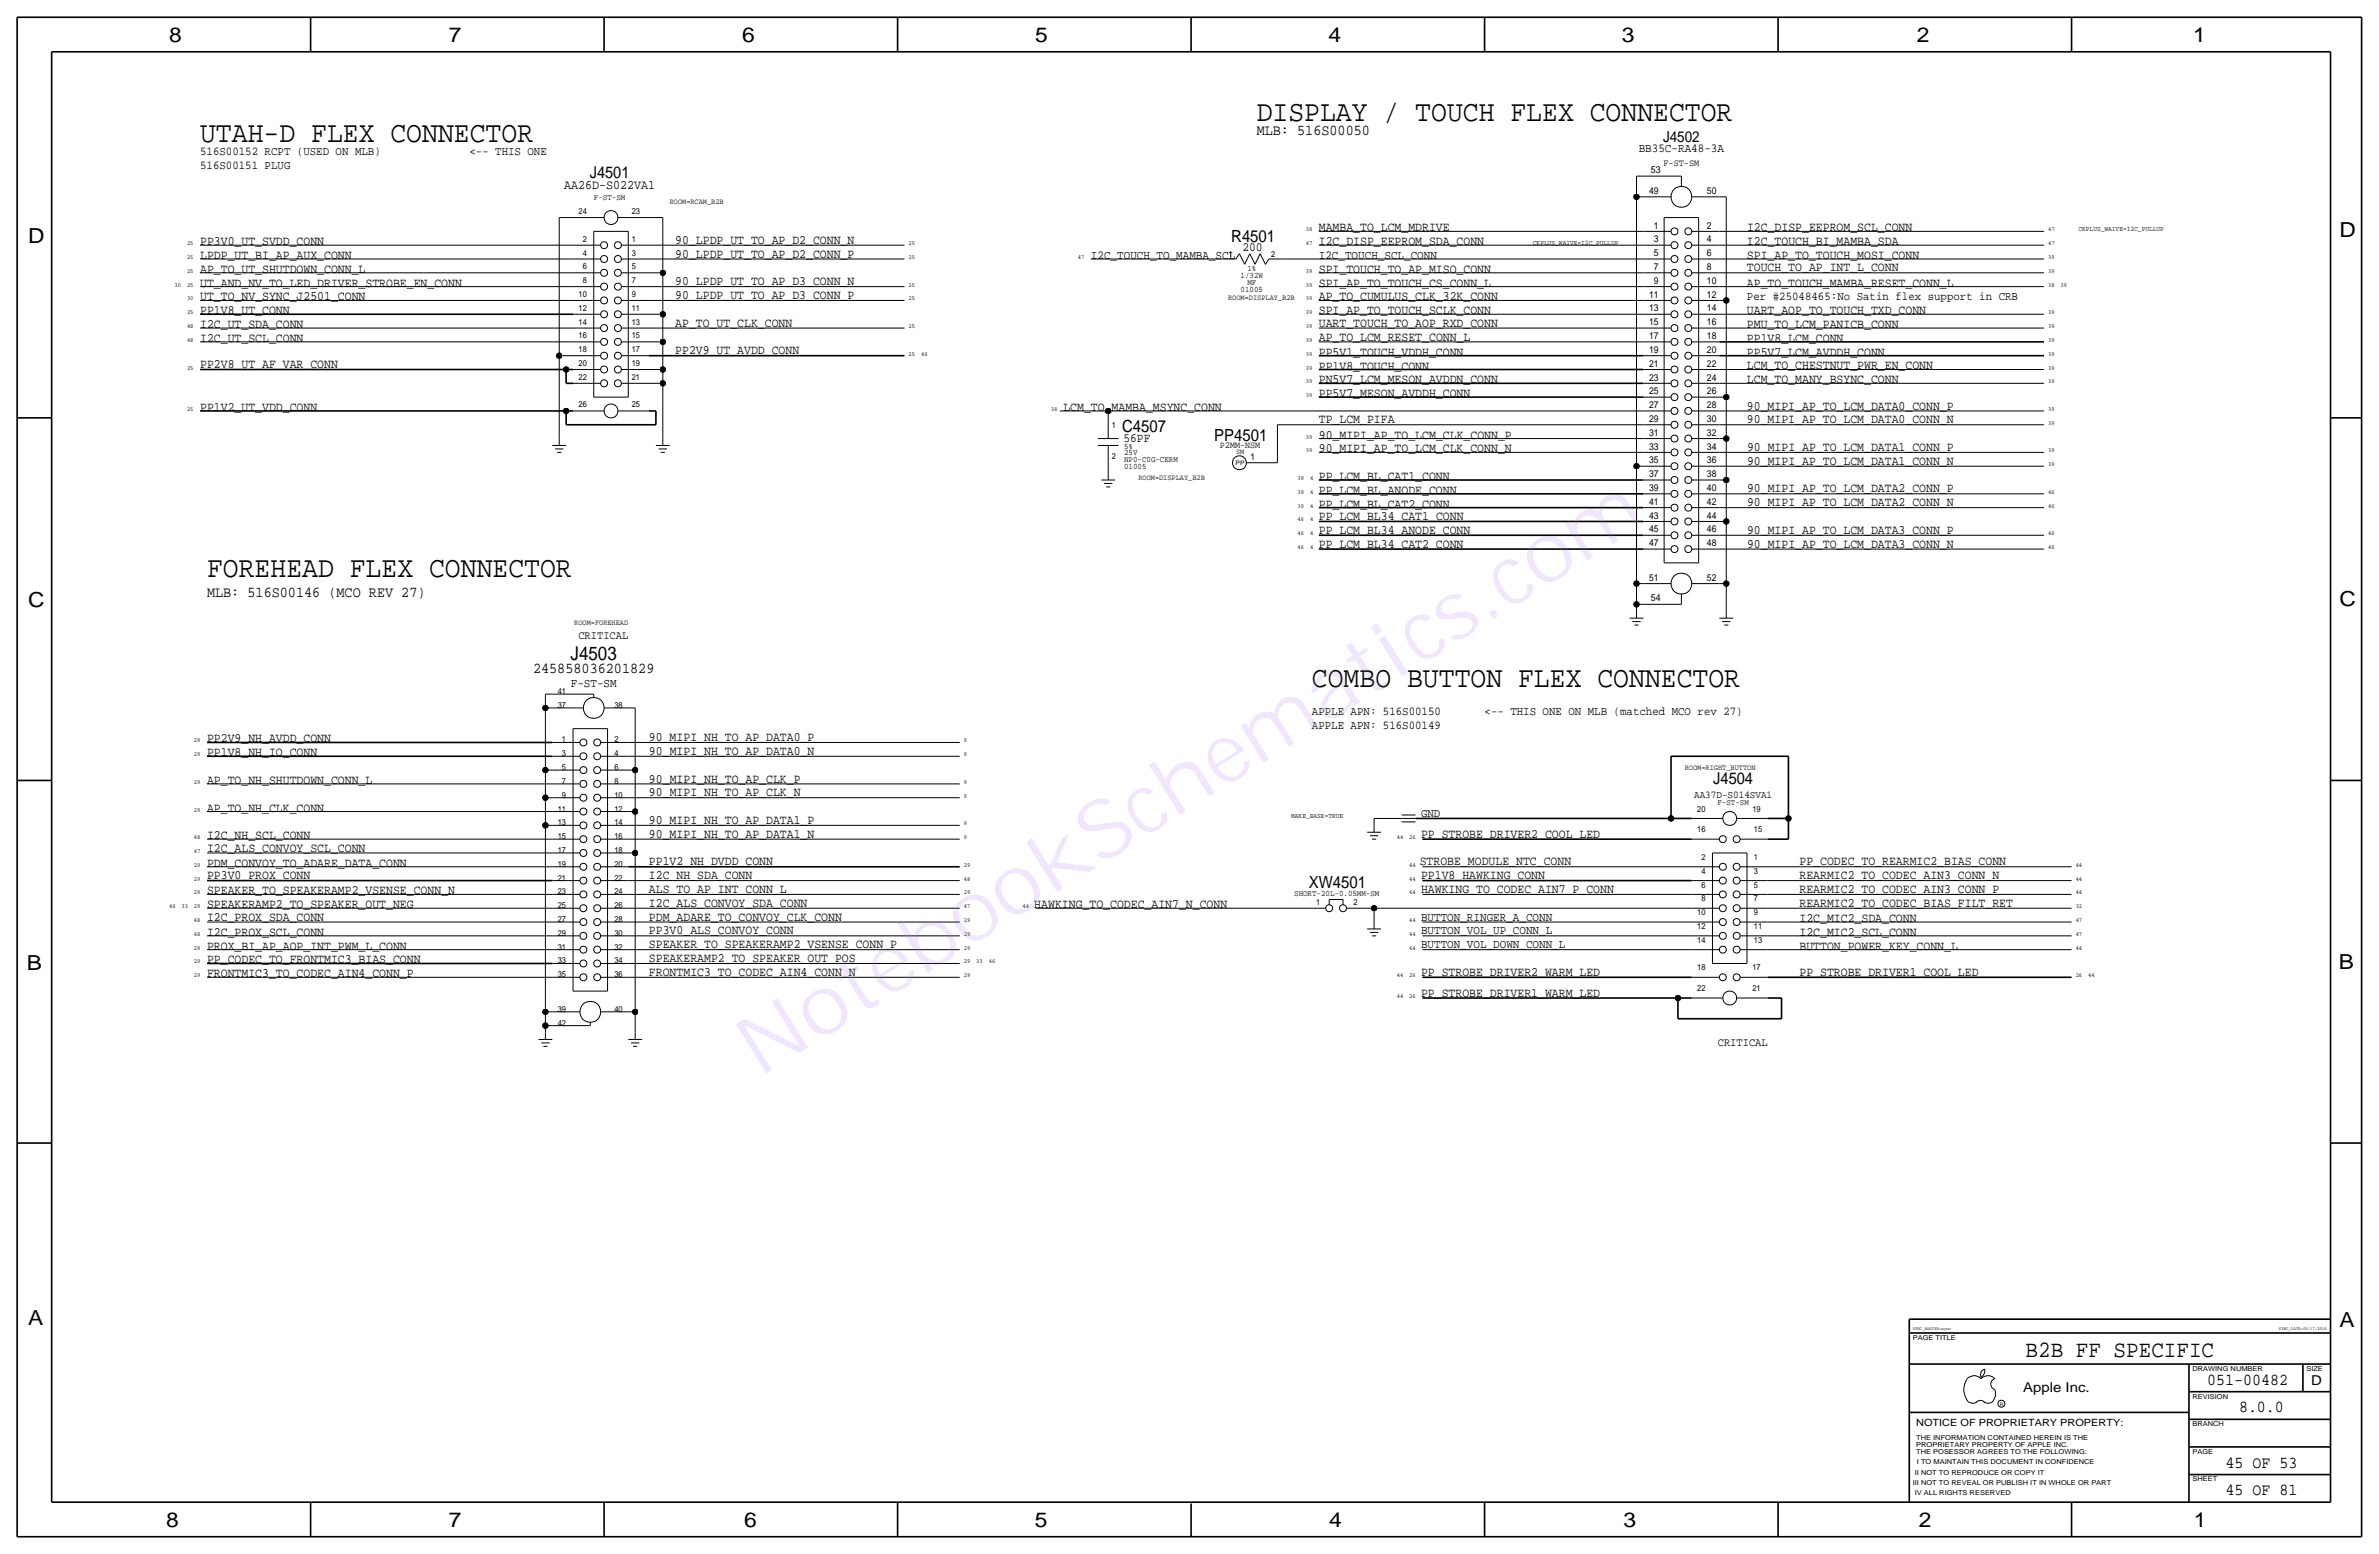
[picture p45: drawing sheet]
<svg xmlns="http://www.w3.org/2000/svg" width="875mm" height="572mm" viewBox="0 0 875 572" stroke-linecap="round" stroke-linejoin="round" font-family="sans-serif">
<defs><g id="words">
<text font-size="30.2" fill="#9f40ff" x="279.3" y="396.5" transform="rotate(-32 279.3 396.5)">NotebookSchematics.com</text>
<g font-size="10.9">
<text x="462.2" y="44.4">DISPLAY / TOUCH FLEX CONNECTOR</text>
<text x="73.6" y="52.1">UTAH-D FLEX CONNECTOR</text>
<text x="76.1" y="212.1">FOREHEAD FLEX CONNECTOR</text>
<text x="482.5" y="252.7">COMBO BUTTON FLEX CONNECTOR</text>
</g>
<text font-size="8.6" x="745" y="499.1">B2B FF SPECIFIC</text>
<g font-size="7.6">
<text x="62.2" y="15.5">8</text>
<text x="165" y="15.5">7</text>
<text x="273" y="15.5">6</text>
<text x="380.7" y="15.5">5</text>
<text x="488.6" y="15.5">4</text>
<text x="596.6" y="15.5">3</text>
<text x="705.1" y="15.5">2</text>
<text x="806.7" y="15.5">1</text>
<text x="10.4" y="89.4">D</text>
<text x="860.5" y="87.1">D</text>
<text x="10.4" y="223.3">C</text>
<text x="860.5" y="222.8">C</text>
<text x="9.8" y="356.6">B</text>
<text x="860.3" y="356.4">B</text>
<text x="10.4" y="487.4">A</text>
<text x="860.5" y="488.2">A</text>
<text x="61.2" y="561.6">8</text>
<text x="165" y="561.6">7</text>
<text x="273.8" y="561.6">6</text>
<text x="380.7" y="561.6">5</text>
<text x="488.9" y="561.6">4</text>
<text x="597.1" y="561.6">3</text>
<text x="705.8" y="561.6">2</text>
<text x="806.9" y="561.6">1</text>
</g>
<text font-size="7" x="209.9" y="242.6">J4503</text>
<g font-size="6.2">
<text x="452.9" y="88.9">R4501</text>
<text x="412.7" y="158.8">C4507</text>
<text x="446.6" y="162.3">PP4501</text>
<text x="481.4" y="326.6">XW4501</text>
<text x="811.9" y="509.3">051-00482</text>
<text x="823.6" y="519.4">8.0.0</text>
<text x="818.6" y="539.8">45 OF 53</text>
<text x="818.6" y="549.9">45 OF 81</text>
</g>
<g font-size="6">
<text x="216.9" y="65.3">J4501</text>
<text x="630.2" y="288.3">J4504</text>
</g>
<g font-size="5.6">
<text x="462.2" y="49.5">MLB: 516S00050</text>
<text x="611.7" y="52.1">J4502</text>
<text x="76.1" y="219.7">MLB: 516S00146 (MCO REV 27)</text>
<text x="196.1" y="247.6">245858036201829</text>
</g>
<g font-size="5">
<text x="850.1" y="509.3">D</text>
<text x="744.2" y="511.8">Apple Inc.</text>
</g>
<text font-size="4.8" x="207.5" y="69.6">AA26D-S022VA1</text>
<g font-size="4.7">
<text x="248.4" y="89.7">90_LPDP_UT_TO_AP_D2_CONN_N</text>
<text x="485.1" y="85.1">MAMBA_TO_LCM_MDRIVE</text>
<text x="642.6" y="85.1">I2C_DISP_EEPROM_SCL_CONN</text>
<text x="73.6" y="95.2">LPDP_UT_BI_AP_AUX_CONN</text>
<text x="73.6" y="90.2">PP3V0_UT_SVDD_CONN</text>
<text x="248.4" y="94.7">90_LPDP_UT_TO_AP_D2_CONN_P</text>
<text x="457" y="92.5">200</text>
<text x="485.1" y="90.2">I2C_DISP_EEPROM_SDA_CONN</text>
<text x="642.6" y="95.3">SPI_AP_TO_TOUCH_MOSI_CONN</text>
<text x="642.6" y="90.2">I2C_TOUCH_BI_MAMBA_SDA</text>
<text x="73.6" y="100.3">AP_TO_UT_SHUTDOWN_CONN_L</text>
<text x="485.1" y="100.3">SPI_TOUCH_TO_AP_MISO_CONN</text>
<text x="642.6" y="99.8">TOUCH_TO_AP_INT_L_CONN</text>
<text x="73.6" y="105.4">UT_AND_NV_TO_LED_DRIVER_STROBE_EN_CONN</text>
<text x="248.4" y="104.9">90_LPDP_UT_TO_AP_D3_CONN_N</text>
<text x="485.1" y="105.4">SPI_AP_TO_TOUCH_CS_CONN_L</text>
<text x="642.6" y="105.4">AP_TO_TOUCH_MAMBA_RESET_CONN_L</text>
<text x="73.6" y="110.5">UT_TO_NV_SYNC_J2501_CONN</text>
<text x="248.4" y="110">90_LPDP_UT_TO_AP_D3_CONN_P</text>
<text x="485.1" y="110.5">AP_TO_CUMULUS_CLK_32K_CONN</text>
<text x="73.6" y="115.6">PP1V8_UT_CONN</text>
<text x="485.1" y="115.6">SPI_AP_TO_TOUCH_SCLK_CONN</text>
<text x="642.6" y="115.6">UART_AOP_TO_TOUCH_TXD_CONN</text>
<text x="73.6" y="125.7">I2C_UT_SCL_CONN</text>
<text x="73.6" y="120.7">I2C_UT_SDA_CONN</text>
<text x="248.4" y="120.1">AP_TO_UT_CLK_CONN</text>
<text x="485.1" y="120.1">UART_TOUCH_TO_AOP_RXD_CONN</text>
<text x="485.1" y="125.2">AP_TO_LCM_RESET_CONN_L</text>
<text x="642.6" y="120.7">PMU_TO_LCM_PANICB_CONN</text>
<text x="642.6" y="125.7">PP1V8_LCM_CONN</text>
<text x="248.4" y="130.3">PP2V9_UT_AVDD_CONN</text>
<text x="485.1" y="130.8">PP5V1_TOUCH_VDDH_CONN</text>
<text x="642.6" y="130.8">PP5V7_LCM_AVDDH_CONN</text>
<text x="73.6" y="135.4">PP2V8_UT_AF_VAR_CONN</text>
<text x="485.1" y="135.9">PP1V8_TOUCH_CONN</text>
<text x="642.6" y="135.9">LCM_TO_CHESTNUT_PWR_EN_CONN</text>
<text x="485.1" y="141">PN5V7_LCM_MESON_AVDDN_CONN</text>
<text x="642.6" y="141">LCM_TO_MANY_BSYNC_CONN</text>
<text x="485.1" y="146.1">PP5V7_MESON_AVDDH_CONN</text>
<text x="73.6" y="151.1">PP1V2_UT_VDD_CONN</text>
<text x="391.1" y="151.1">LCM_TO_MAMBA_MSYNC_CONN</text>
<text x="485.1" y="155.7">TP_LCM_PIFA</text>
<text x="642.6" y="155.7">90_MIPI_AP_TO_LCM_DATA0_CONN_N</text>
<text x="642.6" y="150.6">90_MIPI_AP_TO_LCM_DATA0_CONN_P</text>
<text x="485.1" y="161.3">90_MIPI_AP_TO_LCM_CLK_CONN_P</text>
<text x="413.2" y="162.6">56PF</text>
<text x="485.1" y="166.4">90_MIPI_AP_TO_LCM_CLK_CONN_N</text>
<text x="642.6" y="165.9">90_MIPI_AP_TO_LCM_DATA1_CONN_P</text>
<text x="642.6" y="170.9">90_MIPI_AP_TO_LCM_DATA1_CONN_N</text>
<text x="485.1" y="176.5">PP_LCM_BL_CAT1_CONN</text>
<text x="485.1" y="181.6">PP_LCM_BL_ANODE_CONN</text>
<text x="642.6" y="181.1">90_MIPI_AP_TO_LCM_DATA2_CONN_P</text>
<text x="485.1" y="186.7">PP_LCM_BL_CAT2_CONN</text>
<text x="485.1" y="191.3">PP_LCM_BL34_CAT1_CONN</text>
<text x="642.6" y="186.2">90_MIPI_AP_TO_LCM_DATA2_CONN_N</text>
<text x="485.1" y="196.3">PP_LCM_BL34_ANODE_CONN</text>
<text x="642.6" y="196.3">90_MIPI_AP_TO_LCM_DATA3_CONN_P</text>
<text x="485.1" y="201.4">PP_LCM_BL34_CAT2_CONN</text>
<text x="642.6" y="201.4">90_MIPI_AP_TO_LCM_DATA3_CONN_N</text>
<text x="76.1" y="273">PP2V9_NH_AVDD_CONN</text>
<text x="238.7" y="272.5">90_MIPI_NH_TO_AP_DATA0_P</text>
<text x="76.1" y="278.1">PP1V8_NH_IO_CONN</text>
<text x="238.7" y="277.6">90_MIPI_NH_TO_AP_DATA0_N</text>
<text x="238.7" y="287.8">90_MIPI_NH_TO_AP_CLK_P</text>
<text x="76.1" y="288.3">AP_TO_NH_SHUTDOWN_CONN_L</text>
<text x="238.7" y="292.9">90_MIPI_NH_TO_AP_CLK_N</text>
<text x="76.1" y="298.4">AP_TO_NH_CLK_CONN</text>
<text x="238.7" y="303">90_MIPI_NH_TO_AP_DATA1_P</text>
<text x="76.1" y="308.6">I2C_NH_SCL_CONN</text>
<text x="238.7" y="308.1">90_MIPI_NH_TO_AP_DATA1_N</text>
<text x="522.7" y="308.1">PP_STROBE_DRIVER2_COOL_LED</text>
<text x="76.1" y="313.2">I2C_ALS_CONVOY_SCL_CONN</text>
<text x="76.1" y="318.8">PDM_CONVOY_TO_ADARE_DATA_CONN</text>
<text x="76.1" y="323.4">PP3V0_PROX_CONN</text>
<text x="238.7" y="318.3">PP1V2_NH_DVDD_CONN</text>
<text x="238.7" y="323.3">I2C_NH_SDA_CONN</text>
<text x="522.2" y="318.3">STROBE_MODULE_NTC_CONN</text>
<text x="522.7" y="323.3">PP1V8_HAWKING_CONN</text>
<text x="661.9" y="323.3">REARMIC2_TO_CODEC_AIN3_CONN_N</text>
<text x="661.9" y="318.3">PP_CODEC_TO_REARMIC2_BIAS_CONN</text>
<text x="76.1" y="328.9">SPEAKER_TO_SPEAKERAMP2_VSENSE_CONN_N</text>
<text x="238.7" y="328.4">ALS_TO_AP_INT_CONN_L</text>
<text x="522.7" y="328.4">HAWKING_TO_CODEC_AIN7_P_CONN</text>
<text x="661.9" y="328.4">REARMIC2_TO_CODEC_AIN3_CONN_P</text>
<text x="76.1" y="334">SPEAKERAMP2_TO_SPEAKER_OUT_NEG</text>
<text x="238.7" y="333.5">I2C_ALS_CONVOY_SDA_CONN</text>
<text x="380.4" y="334">HAWKING_TO_CODEC_AIN7_N_CONN</text>
<text x="661.9" y="333.5">REARMIC2_TO_CODEC_BIAS_FILT_RET</text>
<text x="76.1" y="338.6">I2C_PROX_SDA_CONN</text>
<text x="238.7" y="338.6">PDM_ADARE_TO_CONVOY_CLK_CONN</text>
<text x="661.9" y="339.1">I2C_MIC2_SDA_CONN</text>
<text x="76.1" y="344.2">I2C_PROX_SCL_CONN</text>
<text x="238.7" y="343.7">PP3V0_ALS_CONVOY_CONN</text>
<text x="661.9" y="344.2">I2C_MIC2_SCL_CONN</text>
<text x="76.1" y="349.2">PROX_BI_AP_AOP_INT_PWM_L_CONN</text>
<text x="238.7" y="353.8">SPEAKERAMP2_TO_SPEAKER_OUT_POS</text>
<text x="238.7" y="348.7">SPEAKER_TO_SPEAKERAMP2_VSENSE_CONN_P</text>
<text x="661.9" y="349.2">BUTTON_POWER_KEY_CONN_L</text>
<text x="76.1" y="359.4">FRONTMIC3_TO_CODEC_AIN4_CONN_P</text>
<text x="76.1" y="354.3">PP_CODEC_TO_FRONTMIC3_BIAS_CONN</text>
<text x="238.7" y="358.9">FRONTMIC3_TO_CODEC_AIN4_CONN_N</text>
<text x="522.7" y="358.9">PP_STROBE_DRIVER2_WARM_LED</text>
<text x="661.9" y="358.9">PP_STROBE_DRIVER1_COOL_LED</text>
<text x="522.7" y="366.5">PP_STROBE_DRIVER1_WARM_LED</text>
</g>
<g font-size="4.5">
<text x="602.7" y="55.9">BB35C-RA48-3A</text>
<text x="401.3" y="95.3">I2C_TOUCH_TO_MAMBA_SCL</text>
<text x="485.1" y="95.3">I2C_TOUCH_SCL_CONN</text>
<text x="209.9" y="252.7">F-ST-SM</text>
<text x="522.7" y="338.6">BUTTON_RINGER_A_CONN</text>
<text x="522.7" y="343.7">BUTTON_VOL_UP_CONN_L</text>
<text x="522.7" y="348.7">BUTTON_VOL_DOWN_CONN_L</text>
</g>
<g font-size="4.4">
<text x="73.6" y="57.1">516S00152 RCPT (USED ON MLB)</text>
<text x="172.7" y="57.1">&lt;-- THIS ONE</text>
<text x="73.6" y="62.2">516S00151 PLUG</text>
<text x="642.6" y="110.5">Per #25048465:No Satin flex support in CRB</text>
<text x="482.5" y="262.9">APPLE APN: 516S00150</text>
<text x="546" y="262.9">&lt;-- THIS ONE ON MLB (matched MCO rev 27)</text>
<text x="482.5" y="268">APPLE APN: 516S00149</text>
<text x="522.7" y="300.5">GND</text>
</g>
<g font-size="4.3">
<text x="212.7" y="235">CRITICAL</text>
<text x="631.8" y="384.8">CRITICAL</text>
</g>
<text font-size="3.8" x="623.1" y="293.4">AA37D-S014SVA1</text>
<text font-size="3.7" x="704.8" y="524.5">NOTICE OF PROPRIETARY PROPERTY:</text>
<g font-size="3.6">
<text x="607.2" y="63.5">53</text>
<text x="607.2" y="221">54</text>
</g>
<g font-size="3.5">
<text x="611.8" y="61">F-ST-SM</text>
<text x="606.6" y="71.4">49</text>
<text x="627.8" y="71.4">50</text>
<text x="608.3" y="89.1">3</text>
<text x="608.3" y="84">1</text>
<text x="627.8" y="89.1">4</text>
<text x="627.8" y="84">2</text>
<text x="608.3" y="94.2">5</text>
<text x="627.8" y="94.2">6</text>
<text x="608.3" y="99.3">7</text>
<text x="627.8" y="99.3">8</text>
<text x="608.3" y="104.4">9</text>
<text x="627.8" y="104.4">10</text>
<text x="606.6" y="109.4">11</text>
<text x="627.8" y="109.4">12</text>
<text x="606.6" y="119.6">15</text>
<text x="606.6" y="114.5">13</text>
<text x="627.8" y="119.6">16</text>
<text x="627.8" y="114.5">14</text>
<text x="606.6" y="124.7">17</text>
<text x="627.8" y="124.7">18</text>
<text x="606.6" y="129.8">19</text>
<text x="627.8" y="129.8">20</text>
<text x="606.6" y="134.9">21</text>
<text x="627.8" y="134.9">22</text>
<text x="606.6" y="139.9">23</text>
<text x="627.8" y="139.9">24</text>
<text x="606.6" y="145">25</text>
<text x="627.8" y="145">26</text>
<text x="606.6" y="155.2">29</text>
<text x="606.6" y="150.1">27</text>
<text x="627.8" y="155.2">30</text>
<text x="627.8" y="150.1">28</text>
<text x="606.6" y="160.3">31</text>
<text x="627.8" y="160.3">32</text>
<text x="448.7" y="164.8">P2MM-NSM</text>
<text x="606.6" y="165.3">33</text>
<text x="627.8" y="165.3">34</text>
<text x="459.9" y="169.2">1</text>
<text x="606.6" y="170.4">35</text>
<text x="627.8" y="170.4">36</text>
<text x="606.6" y="175.5">37</text>
<text x="627.8" y="175.5">38</text>
<text x="606.6" y="185.7">41</text>
<text x="606.6" y="180.6">39</text>
<text x="627.8" y="185.7">42</text>
<text x="627.8" y="180.6">40</text>
<text x="606.6" y="190.8">43</text>
<text x="627.8" y="190.8">44</text>
<text x="606.6" y="195.8">45</text>
<text x="627.8" y="195.8">46</text>
<text x="606.6" y="200.9">47</text>
<text x="627.8" y="200.9">48</text>
<text x="606.6" y="213.6">51</text>
<text x="627.8" y="213.6">52</text>
</g>
<g font-size="3.1">
<text x="218.5" y="73.4">F-ST-SM</text>
<text x="212.8" y="78.7">24</text>
<text x="232.4" y="78.7">23</text>
<text x="214.3" y="88.9">2</text>
<text x="232.4" y="88.9">1</text>
<text x="214.3" y="94">4</text>
<text x="232.4" y="94">3</text>
<text x="451.8" y="94.5">1</text>
<text x="467.6" y="94.5">2</text>
<text x="214.3" y="99.1">6</text>
<text x="232.4" y="99.1">5</text>
<text x="458.8" y="99.8">1%</text>
<text x="214.3" y="104.1">8</text>
<text x="232.4" y="104.1">7</text>
<text x="456.3" y="107.4">01005</text>
<text x="456.3" y="102.4">1/32W</text>
<text x="458.8" y="104.9">MF</text>
<text x="212.8" y="109.2">10</text>
<text x="232.4" y="109.2">9</text>
<text x="212.8" y="119.4">14</text>
<text x="212.8" y="114.3">12</text>
<text x="232.4" y="119.4">13</text>
<text x="232.4" y="114.3">11</text>
<text x="212.8" y="124.5">16</text>
<text x="232.4" y="124.5">15</text>
<text x="212.8" y="129.5">18</text>
<text x="232.4" y="129.5">17</text>
<text x="212.8" y="134.6">20</text>
<text x="232.4" y="134.6">19</text>
<text x="212.8" y="139.7">22</text>
<text x="232.4" y="139.7">21</text>
<text x="212.8" y="149.9">26</text>
<text x="232.4" y="149.9">25</text>
<text x="408.9" y="157.5">1</text>
<text x="413.5" y="167.4">25V</text>
<text x="413.5" y="165.1">5%</text>
<text x="408.9" y="168.9">2</text>
<text x="413.5" y="172.5">01005</text>
<text x="413.5" y="169.9">NP0-C0G-CERM</text>
<text x="205.2" y="255.3">41</text>
<text x="205.2" y="260.3">37</text>
<text x="226" y="260.3">38</text>
<text x="206.7" y="273">1</text>
<text x="226" y="273">2</text>
<text x="206.7" y="278.1">3</text>
<text x="226" y="278.1">4</text>
<text x="206.7" y="283.2">5</text>
<text x="226" y="283.2">6</text>
<text x="206.7" y="293.4">9</text>
<text x="206.7" y="288.3">7</text>
<text x="226" y="293.4">10</text>
<text x="226" y="288.3">8</text>
<text x="205.2" y="298.4">11</text>
<text x="226" y="298.4">12</text>
<text x="624.3" y="298.4">20</text>
<text x="631.7" y="295.9">F-ST-SM</text>
<text x="644.6" y="298.4">19</text>
<text x="205.2" y="303.5">13</text>
<text x="226" y="303.5">14</text>
<text x="205.2" y="308.6">15</text>
<text x="226" y="308.6">16</text>
<text x="624.3" y="306.1">16</text>
<text x="645.1" y="306.1">15</text>
<text x="205.2" y="313.7">17</text>
<text x="226" y="313.7">18</text>
<text x="625.8" y="316.2">2</text>
<text x="645.1" y="316.2">1</text>
<text x="205.2" y="323.8">21</text>
<text x="205.2" y="318.8">19</text>
<text x="226" y="323.8">22</text>
<text x="226" y="318.8">20</text>
<text x="625.8" y="321.3">4</text>
<text x="645.1" y="321.3">3</text>
<text x="205.2" y="328.9">23</text>
<text x="226" y="328.9">24</text>
<text x="476" y="329.4">SHORT-20L-0.05MM-SM</text>
<text x="625.8" y="326.4">6</text>
<text x="645.1" y="326.4">5</text>
<text x="205.2" y="334">25</text>
<text x="226" y="334">26</text>
<text x="484.1" y="333">1</text>
<text x="497.8" y="333">2</text>
<text x="625.8" y="331.5">8</text>
<text x="645.1" y="331.5">7</text>
<text x="205.2" y="339.1">27</text>
<text x="226" y="339.1">28</text>
<text x="624.3" y="341.6">12</text>
<text x="624.3" y="336.5">10</text>
<text x="645.1" y="341.6">11</text>
<text x="645.1" y="336.5">9</text>
<text x="205.2" y="344.2">29</text>
<text x="226" y="344.2">30</text>
<text x="624.3" y="346.7">14</text>
<text x="645.1" y="346.7">13</text>
<text x="205.2" y="349.3">31</text>
<text x="226" y="349.3">32</text>
<text x="205.2" y="359.4">35</text>
<text x="205.2" y="354.3">33</text>
<text x="226" y="359.4">36</text>
<text x="226" y="354.3">34</text>
<text x="624.3" y="356.9">18</text>
<text x="644.6" y="356.9">17</text>
<text x="624.3" y="364.5">22</text>
<text x="644.6" y="364.5">21</text>
<text x="205.2" y="377.2">42</text>
<text x="205.2" y="372.1">39</text>
<text x="226" y="372.1">40</text>
</g>
<g font-size="2.9">
<text x="246.3" y="74.9">ROOM=RCAM_B2B</text>
<text x="451.7" y="110.5">ROOM=DISPLAY_B2B</text>
<text x="418.7" y="176.5">ROOM=DISPLAY_B2B</text>
<text x="211.2" y="229.9">ROOM=FOREHEAD</text>
<text x="619.7" y="283.2">ROOM=RIGHT_BUTTON</text>
</g>
<text font-size="2.8" x="454.6" y="167.1">SM</text>
<g font-size="2.6">
<text x="764.5" y="85.1">CKPLUS_WAIVE=I2C_PULLUP</text>
<text x="563.8" y="90.2">CKPLUS_WAIVE=I2C_PULLUP</text>
<text x="474.9" y="301">MAKE_BASE=TRUE</text>
</g>
<g font-size="2.5">
<text x="703.5" y="492.8">PAGE TITLE</text>
<text x="806.4" y="504.2">DRAWING NUMBER</text>
<text x="848.3" y="504.2">SIZE</text>
<text x="806.4" y="514.4">REVISION</text>
<text x="806.4" y="524.5">BRANCH</text>
<text x="704.8" y="532.1">PROPRIETARY PROPERTY OF APPLE INC.</text>
<text x="704.8" y="529.6">THE INFORMATION CONTAINED HEREIN IS THE</text>
<text x="704.8" y="534.7">THE POSESSOR AGREES TO THE FOLLOWING:</text>
<text x="705.1" y="538.5">I TO MAINTAIN THIS DOCUMENT IN CONFIDENCE</text>
<text x="806.4" y="534.7">PAGE</text>
<text x="704.3" y="542.3">II NOT TO REPRODUCE OR COPY IT</text>
<text x="806.4" y="544.8">SHEET</text>
<text x="703.5" y="546.1">III NOT TO REVEAL OR PUBLISH IT IN WHOLE OR PART</text>
<text x="704.3" y="549.9">IV ALL RIGHTS RESERVED</text>
</g>
<g font-size="2.3">
<text x="480.3" y="85.1">38</text>
<text x="753.3" y="85.1">47</text>
<text x="68.8" y="95.2">25</text>
<text x="68.8" y="90.2">25</text>
<text x="334.2" y="95.2">25</text>
<text x="334.2" y="90.2">25</text>
<text x="396.4" y="95.2">47</text>
<text x="480.3" y="90.2">47</text>
<text x="753.3" y="90.2">47</text>
<text x="753.3" y="95.3">39</text>
<text x="68.8" y="100.3">25</text>
<text x="480.3" y="100.3">39</text>
<text x="753.3" y="100.3">39</text>
<text x="64.2" y="105.4">30</text>
<text x="68.8" y="105.4">25</text>
<text x="334.2" y="105.4">25</text>
<text x="480.3" y="105.4">39</text>
<text x="753.3" y="105.4">38</text>
<text x="757.9" y="105.4">39</text>
<text x="68.8" y="110.5">30</text>
<text x="334.2" y="110.5">25</text>
<text x="480.3" y="110.5">39</text>
<text x="68.8" y="115.6">25</text>
<text x="480.3" y="115.6">39</text>
<text x="753.3" y="115.6">39</text>
<text x="68.8" y="120.7">48</text>
<text x="68.8" y="125.7">48</text>
<text x="334.2" y="120.7">25</text>
<text x="480.3" y="125.7">39</text>
<text x="480.3" y="120.7">39</text>
<text x="753.3" y="120.7">39</text>
<text x="753.3" y="125.7">39</text>
<text x="334.2" y="130.8">25</text>
<text x="338.8" y="130.8">46</text>
<text x="480.3" y="130.8">39</text>
<text x="753.3" y="130.8">39</text>
<text x="68.8" y="135.9">25</text>
<text x="480.3" y="135.9">39</text>
<text x="753.3" y="135.9">39</text>
<text x="480.3" y="141">39</text>
<text x="753.3" y="141">39</text>
<text x="480.3" y="146.1">39</text>
<text x="68.8" y="151.1">25</text>
<text x="386.5" y="151.1">38</text>
<text x="753.3" y="151.1">39</text>
<text x="480.3" y="161.3">39</text>
<text x="753.3" y="156.2">39</text>
<text x="480.3" y="166.4">39</text>
<text x="753.3" y="166.4">39</text>
<text x="454.5" y="170.9">PP</text>
<text x="753.3" y="171.5">39</text>
<text x="477.3" y="176.5">39</text>
<text x="481.8" y="176.5">4</text>
<text x="477.3" y="181.6">39</text>
<text x="481.8" y="181.6">4</text>
<text x="753.3" y="181.6">46</text>
<text x="477.3" y="191.8">46</text>
<text x="477.3" y="186.7">39</text>
<text x="481.8" y="191.8">4</text>
<text x="481.8" y="186.7">4</text>
<text x="753.3" y="186.7">46</text>
<text x="477.3" y="196.9">46</text>
<text x="481.8" y="196.9">4</text>
<text x="753.3" y="196.9">46</text>
<text x="477.3" y="201.9">46</text>
<text x="481.8" y="201.9">4</text>
<text x="753.3" y="201.9">46</text>
<text x="71.3" y="273.1">29</text>
<text x="354.5" y="273.1">9</text>
<text x="71.3" y="278.1">29</text>
<text x="354.5" y="278.1">9</text>
<text x="71.3" y="288.3">29</text>
<text x="354.5" y="293.4">9</text>
<text x="354.5" y="288.3">9</text>
<text x="71.3" y="298.5">29</text>
<text x="354.5" y="303.5">9</text>
<text x="71.3" y="308.6">48</text>
<text x="354.5" y="308.6">9</text>
<text x="513.8" y="308.6">44</text>
<text x="518.4" y="308.6">26</text>
<text x="71.3" y="313.7">47</text>
<text x="71.3" y="318.8">29</text>
<text x="71.3" y="323.9">29</text>
<text x="354.5" y="318.8">29</text>
<text x="354.5" y="323.9">48</text>
<text x="518.4" y="318.8">44</text>
<text x="518.4" y="323.9">44</text>
<text x="763.5" y="323.9">44</text>
<text x="763.5" y="318.8">44</text>
<text x="71.3" y="328.9">29</text>
<text x="354.5" y="328.9">29</text>
<text x="518.4" y="328.9">44</text>
<text x="763.5" y="328.9">44</text>
<text x="62.2" y="334">46</text>
<text x="66.8" y="334">33</text>
<text x="71.3" y="334">29</text>
<text x="354.5" y="334">47</text>
<text x="376.1" y="334">44</text>
<text x="763.5" y="334">32</text>
<text x="71.3" y="339.1">48</text>
<text x="354.5" y="339.1">29</text>
<text x="518.4" y="339.1">44</text>
<text x="763.5" y="339.1">47</text>
<text x="71.3" y="344.2">48</text>
<text x="354.5" y="344.2">29</text>
<text x="518.4" y="344.2">44</text>
<text x="763.5" y="344.2">47</text>
<text x="71.3" y="349.3">29</text>
<text x="354.5" y="349.3">29</text>
<text x="518.4" y="349.3">44</text>
<text x="763.5" y="349.3">44</text>
<text x="71.3" y="354.3">29</text>
<text x="71.3" y="359.4">29</text>
<text x="354.5" y="354.3">29</text>
<text x="354.5" y="359.4">29</text>
<text x="359.1" y="354.3">33</text>
<text x="363.7" y="354.3">46</text>
<text x="513.8" y="359.4">44</text>
<text x="518.4" y="359.4">26</text>
<text x="763.5" y="359.4">26</text>
<text x="768" y="359.4">44</text>
<text x="513.8" y="367">44</text>
<text x="518.4" y="367">26</text>
</g>
<text font-size="1.8" x="735.5" y="516.9">R</text>
<g font-size="1.7">
<text x="703.5" y="488.9">SYNC_MASTER=sync</text>
<text x="838.2" y="488.9">SYNC_DATE=05/17/2016</text>
</g>
</g></defs>
<g fill="none" stroke="#000" stroke-width=".37">
<path d="M601.9 64.8h2.6zM601.9 64.8v7.6zM601.9 72.4h2.6zM601.9 72.4v99.1zM604.5 64.8h13.9zM604.5 72.4h10.1zM618.4 64.8v3.8zM622.3 72.4h10.1zM632.4 72.4h2.6zM635 72.4v38.1zM73.6 90.2h137.2zM73.6 95.3h137.2z"/>
<path d="M205.7 80v50.8zM205.7 80h5.1zM210.8 95.3h10.1zM210.8 90.2h10.1zM210.8 80h11.4zM218.4 85.1v60.9zM218.4 85.1h12.7zM227.3 80h11.4zM228.5 90.2h10.2zM228.5 95.3h10.2zM231.1 85.1v60.9zM238.7 90.2h94z"/>
<path d="M238.7 95.3h94zM238.7 80h5.1zM243.8 80v20.3zM401.3 95.3h48.2zM449.5 95.3h5.1zM455.9 93.3l1.9 3.9zM455.9 93.3l-1.3 2zM459.7 93.3l-1.9 3.9zM459.7 93.3l1.9 3.9zM463.5 93.3l-1.9 3.9zM463.5 93.3l1.9 3.9zM466.7 95.3l-1.3 2z"/>
<path d="M466.7 95.3h5.7zM472.4 95.3h132.1zM485.1 85.1h119.4zM485.1 90.2h119.4zM604.5 90.2h10.1zM604.5 95.3h10.1zM604.5 85.1h10.1zM612.1 80v127zM612.1 80h12.7zM622.3 85.1h10.1zM622.3 90.2h10.1zM622.3 95.3h10.1z"/>
<path d="M624.8 80v127zM632.4 90.2h119.4zM632.4 95.3h119.4zM632.4 85.1h119.4zM73.6 100.3h137.2zM73.6 110.5h137.2zM73.6 105.4h137.2zM210.8 110.5h10.1zM210.8 115.6h10.1zM210.8 105.4h10.1zM210.8 100.3h10.1zM228.5 100.3h10.2z"/>
<path d="M228.5 105.4h10.2zM228.5 110.5h10.2zM228.5 115.6h10.2zM238.7 105.4h94zM238.7 110.5h94zM238.7 115.6h5.1zM238.7 100.3h5.1zM243.8 115.6v10.1zM243.8 100.3v15.3zM485.1 115.6h119.4zM485.1 105.4h119.4zM485.1 100.3h119.4z"/>
<path d="M485.1 110.5h119.4zM604.5 115.6h10.1zM604.5 110.5h10.1zM604.5 105.4h10.1zM604.5 100.3h10.1zM622.3 105.4h10.1zM622.3 115.6h10.1zM622.3 110.5h10.1zM622.3 100.3h10.1zM632.4 110.5h2.6zM632.4 105.4h119.4zM632.4 100.3h119.4z"/>
<path d="M632.4 115.6h119.4zM635 110.5v35.5zM73.6 125.7h137.2zM73.6 120.7h137.2zM205.7 130.8v30.5zM205.7 130.8h5.1zM210.8 135.9h10.1zM210.8 130.8h10.1zM210.8 125.7h10.1zM210.8 120.7h10.1zM228.5 135.9h10.2zM228.5 130.8h10.2z"/>
<path d="M228.5 125.7h10.2zM228.5 120.7h10.2zM238.7 120.7h94zM238.7 135.9h5.1zM238.7 125.7h5.1zM243.8 135.9v5.1zM243.8 125.7v10.2zM485.1 120.7h119.4zM485.1 125.7h119.4zM604.5 120.7h10.1zM604.5 125.7h10.1zM604.5 130.8h10.1z"/>
<path d="M604.5 135.9h10.1zM622.3 130.8h10.1zM622.3 120.7h10.1zM622.3 135.9h10.1zM622.3 125.7h10.1zM632.4 120.7h119.4zM632.4 135.9h119.4zM210.8 141h10.1zM210.8 151.1h11.4zM218.4 146.1h12.7zM227.3 151.1h11.4zM228.5 141h10.2z"/>
<path d="M238.7 141h5.1zM243.8 141v20.3zM389.8 151.1h17.8zM407.6 151.1h196.9zM407.6 151.1v2.6zM407.6 153.7v7.6zM469.9 156.2h134.6zM469.9 156.2v14zM604.5 151.1h10.1zM604.5 146.1h10.1zM604.5 141h10.1zM604.5 156.2h10.1z"/>
<path d="M622.3 146.1h10.1zM622.3 141h10.1zM622.3 156.2h10.1zM622.3 151.1h10.1zM632.4 146.1h2.6zM632.4 151.1h119.4zM632.4 156.2h119.4zM632.4 141h119.4zM635 146.1v15.2zM203.1 163.8h5.1zM204.2 165.1h3zM204.9 166.4h1.6z"/>
<path d="M205.7 161.3v2.5zM241.2 163.8h5.1zM242.3 165.1h3zM243 166.4h1.6zM243.8 161.3v2.5zM403.8 163.8h7.6zM403.8 161.3h7.6zM405.1 176.5h5.1zM406.1 177.8h3zM406.9 179.1h1.5zM407.6 171.5v2.5zM407.6 163.8v7.7z"/>
<path d="M407.6 174v2.5zM458.4 170.2h5.1zM463.5 170.2h6.4zM485.1 166.4h119.4zM485.1 161.3h119.4zM601.9 171.5h2.6zM601.9 171.5v43.1zM604.5 166.4h10.1zM604.5 161.3h10.1zM604.5 176.5h10.1zM604.5 171.5h10.1zM622.3 176.5h10.1z"/>
<path d="M622.3 171.5h10.1zM622.3 166.4h10.1zM622.3 161.3h10.1zM632.4 176.5h2.6zM632.4 161.3h2.6zM632.4 171.5h119.4zM632.4 166.4h119.4zM635 161.3v15.2zM635 176.5v15.3zM604.5 181.6h10.1zM604.5 186.7h10.1zM604.5 191.8h10.1z"/>
<path d="M604.5 196.9h10.1zM622.3 191.8h10.1zM622.3 196.9h10.1zM622.3 181.6h10.1zM622.3 186.7h10.1zM632.4 191.8h2.6zM632.4 196.9h119.4zM632.4 181.6h119.4zM632.4 186.7h119.4zM635 191.8v22.8zM601.9 214.6h2.6zM601.9 214.6v7.7z"/>
<path d="M604.5 214.6h10.1zM604.5 201.9h10.1zM612.1 207h12.7zM618.4 218.4v3.9zM622.3 201.9h10.1zM622.3 214.6h10.1zM632.4 214.6h2.6zM632.4 201.9h119.4zM635 214.6v10.2zM599.4 227.3h5.1zM600.4 228.6h3.1zM601.2 229.9h1.5z"/>
<path d="M601.9 222.3v2.5zM601.9 222.3h2.6zM601.9 224.8v2.5zM604.5 222.3h13.9zM632.4 227.3h5.1zM633.4 228.6h3.1zM634.2 229.9h1.5zM635 224.8v2.5zM200.6 255.3h2.5zM200.6 255.3v5.1zM203.1 255.3h15.3zM218.4 255.3v1.2z"/>
<path d="M200.6 260.4h2.5zM200.6 260.3v22.9zM203.1 260.4h11.5zM203.1 273.1h10.2zM203.1 278.1h10.2zM210.8 268h12.7zM210.8 268v96.5zM220.9 278.1h10.2zM220.9 273.1h10.2zM222.2 260.4h8.9zM223.5 268v96.5zM231.1 260.4h2.5z"/>
<path d="M231.1 273.1h121.9zM231.1 278.1h121.9zM233.6 260.3v22.9zM76.1 288.3h127zM76.1 298.5h127zM200.6 283.2h2.5zM200.6 283.2v10.2zM200.6 293.4h2.5zM200.6 293.4v10.1zM203.1 293.4h10.2zM203.1 298.5h10.2zM203.1 283.2h10.2z"/>
<path d="M203.1 288.3h10.2zM220.9 283.2h10.2zM220.9 288.3h10.2zM220.9 293.4h10.2zM220.9 298.5h10.2zM231.1 283.2h2.5zM231.1 298.5h2.5zM231.1 288.3h121.9zM231.1 293.4h121.9zM233.6 283.2v15.3zM233.6 298.5v15.2zM515.6 299.7h5.1z"/>
<path d="M76.1 318.8h127zM76.1 308.6h127zM76.1 313.7h127zM200.6 303.5h2.5zM200.6 303.5v68.6zM203.1 318.8h10.2zM203.1 313.7h10.2zM203.1 308.6h10.2zM203.1 303.5h10.2zM220.9 303.5h10.2zM220.9 308.6h10.2zM220.9 313.7h10.2z"/>
<path d="M220.9 318.8h10.2zM231.1 313.7h2.5zM231.1 308.6h121.9zM231.1 303.5h121.9zM233.6 313.7v58.4zM502.9 306.1h5.1zM503.9 307.3h3zM504.6 308.6h1.6zM505.4 301h10.2zM505.4 301v2.5zM505.4 303.5v2.6zM515.6 302.3h5.1z"/>
<path d="M515.6 301h5.1zM523.2 318.8h99.1zM622.3 318.8h10.1zM622.3 301h11.4zM622.3 308.6h10.1zM629.9 313.7h12.7zM629.9 313.7v40.6zM638.8 301h11.4zM640 318.8h10.2zM640 308.6h10.2zM642.6 313.7v40.6zM650.2 318.8h111.8z"/>
<path d="M76.1 328.9h127zM76.1 334h127zM76.1 339.1h127zM203.1 339.1h10.2zM203.1 328.9h10.2zM203.1 323.9h10.2zM203.1 334h10.2zM220.9 339.1h10.2zM220.9 323.9h10.2zM220.9 328.9h10.2zM220.9 334h10.2zM231.1 334h121.9z"/>
<path d="M231.1 328.9h121.9zM231.1 323.9h121.9zM231.1 339.1h121.9zM381 334h99zM480 334h7.6zM488.9 330.8v1.9zM488.9 330.8h5.1zM494 330.8v1.9zM495.3 334h7.6zM502.9 334h2.5zM505.4 334h116.9zM505.4 334v5.1z"/>
<path d="M505.4 339.1v2.5zM523.2 339.1h99.1zM523.2 328.9h99.1zM622.3 339.1h10.1zM622.3 334h10.1zM622.3 328.9h10.1zM622.3 323.9h10.1zM640 339.1h10.2zM640 328.9h10.2zM640 334h10.2zM640 323.9h10.2zM650.2 339.1h111.8z"/>
<path d="M650.2 323.9h111.8zM650.2 334h111.8zM650.2 328.9h111.8zM76.1 349.2h127zM76.1 359.4h127zM76.1 344.2h127zM203.1 359.4h10.2zM203.1 354.3h10.2zM203.1 344.2h10.2zM203.1 349.2h10.2zM220.9 359.4h10.2zM220.9 354.3h10.2z"/>
<path d="M220.9 344.2h10.2zM220.9 349.2h10.2zM231.1 344.2h121.9zM231.1 359.4h121.9zM231.1 349.2h121.9zM231.1 354.3h121.9zM502.9 341.6h5.1zM503.9 342.9h3zM504.6 344.2h1.6zM523.2 344.2h99.1zM523.2 349.2h99.1zM622.3 349.2h10.1z"/>
<path d="M622.3 344.2h10.1zM622.3 359.4h10.1zM629.9 354.3h12.7zM640 344.2h10.2zM640 349.2h10.2zM640 359.4h10.2zM650.2 349.2h111.8zM650.2 344.2h111.8zM200.6 372.1h2.5zM200.6 372.1v5.1zM200.6 377.2v2.5zM200.6 377.2h2.5z"/>
<path d="M200.6 379.7v2.6zM203.1 377.2h14zM203.1 372.1h10.2zM210.8 364.5h12.7zM217.1 375.9v1.3zM220.9 372.1h10.2zM231.1 372.1h2.5zM233.6 372.1v7.6zM233.6 379.7v2.6zM622.3 367h11.4zM638.8 367h11.4zM198.1 382.3h5z"/>
<path d="M199.1 383.5h3zM199.8 384.8h1.6zM231.1 382.3h5.1zM232.1 383.5h3.1zM232.9 384.8h1.5zM724.1 515.6l.5 .2a2.67 2.67 0 0 0 2.5-.2M726.8 515.7a2.09 2.09 0 0 1 3.1 0M728.6 506.5a2.69 2.69 0 0 0 1.3-3 2.26 2.26 0 0 0-1.3 3M729.7 515.6l.4 .2a2.67 2.67 0 0 0 2.6-.2M733.7 511.1a4.5 4.5 0 0 1-1 4.6M733.8 511a2.08 2.08 0 0 1-1.6-2 2.08 2.08 0 0 1 1.6-2 3.4 3.4 0 0 0-5.1 0 3.6 3.6 0 0 0-3.9-.8 3.6 3.6 0 0 0-2.3 3.3 7.1 7.1 0 0 0 1.6 6.2"/>
<circle cx="618.4" cy="72.4" r="3.8"/>
<circle cx="222.2" cy="95.3" r="1.28"/>
<circle cx="222.2" cy="90.2" r="1.28"/>
<circle cx="224.7" cy="80" r="2.56"/>
<circle cx="227.3" cy="90.2" r="1.28"/>
<circle cx="227.3" cy="95.3" r="1.28"/>
<circle cx="615.9" cy="90.2" r="1.28"/>
<circle cx="615.9" cy="85.1" r="1.28"/>
<circle cx="615.9" cy="95.3" r="1.28"/>
<circle cx="621" cy="90.2" r="1.28"/>
<circle cx="621" cy="85.1" r="1.28"/>
<circle cx="621" cy="95.3" r="1.28"/>
<circle cx="222.2" cy="100.3" r="1.28"/>
<circle cx="222.2" cy="115.6" r="1.28"/>
<circle cx="222.2" cy="105.4" r="1.28"/>
<circle cx="222.2" cy="110.5" r="1.28"/>
<circle cx="227.3" cy="110.5" r="1.28"/>
<circle cx="227.3" cy="115.6" r="1.28"/>
<circle cx="227.3" cy="100.3" r="1.28"/>
<circle cx="227.3" cy="105.4" r="1.28"/>
<circle cx="615.9" cy="115.6" r="1.28"/>
<circle cx="615.9" cy="105.4" r="1.28"/>
<circle cx="615.9" cy="110.5" r="1.28"/>
<circle cx="615.9" cy="100.3" r="1.28"/>
<circle cx="621" cy="110.5" r="1.28"/>
<circle cx="621" cy="115.6" r="1.28"/>
<circle cx="621" cy="100.3" r="1.28"/>
<circle cx="621" cy="105.4" r="1.28"/>
<circle cx="222.2" cy="120.7" r="1.28"/>
<circle cx="222.2" cy="135.9" r="1.28"/>
<circle cx="222.2" cy="125.7" r="1.28"/>
<circle cx="222.2" cy="130.8" r="1.28"/>
<circle cx="227.3" cy="120.7" r="1.28"/>
<circle cx="227.3" cy="125.7" r="1.28"/>
<circle cx="227.3" cy="135.9" r="1.28"/>
<circle cx="227.3" cy="130.8" r="1.28"/>
<circle cx="615.9" cy="125.7" r="1.28"/>
<circle cx="615.9" cy="135.9" r="1.28"/>
<circle cx="615.9" cy="130.8" r="1.28"/>
<circle cx="615.9" cy="120.7" r="1.28"/>
<circle cx="621" cy="120.7" r="1.28"/>
<circle cx="621" cy="130.8" r="1.28"/>
<circle cx="621" cy="135.9" r="1.28"/>
<circle cx="621" cy="125.7" r="1.28"/>
<circle cx="222.2" cy="141" r="1.28"/>
<circle cx="224.7" cy="151.2" r="2.56"/>
<circle cx="227.3" cy="141" r="1.28"/>
<circle cx="615.9" cy="156.2" r="1.28"/>
<circle cx="615.9" cy="151.1" r="1.28"/>
<circle cx="615.9" cy="146.1" r="1.28"/>
<circle cx="615.9" cy="141" r="1.28"/>
<circle cx="621" cy="151.1" r="1.28"/>
<circle cx="621" cy="156.2" r="1.28"/>
<circle cx="621" cy="141" r="1.28"/>
<circle cx="621" cy="146.1" r="1.28"/>
<circle cx="455.9" cy="170.2" r="2.56"/>
<circle cx="615.9" cy="171.5" r="1.28"/>
<circle cx="615.9" cy="176.5" r="1.28"/>
<circle cx="615.9" cy="166.4" r="1.28"/>
<circle cx="615.9" cy="161.3" r="1.28"/>
<circle cx="621" cy="161.3" r="1.28"/>
<circle cx="621" cy="176.5" r="1.28"/>
<circle cx="621" cy="171.5" r="1.28"/>
<circle cx="621" cy="166.4" r="1.28"/>
<circle cx="615.9" cy="181.6" r="1.28"/>
<circle cx="615.9" cy="196.9" r="1.28"/>
<circle cx="615.9" cy="186.7" r="1.28"/>
<circle cx="615.9" cy="191.8" r="1.28"/>
<circle cx="621" cy="181.6" r="1.28"/>
<circle cx="621" cy="186.7" r="1.28"/>
<circle cx="621" cy="191.8" r="1.28"/>
<circle cx="621" cy="196.9" r="1.28"/>
<circle cx="615.9" cy="201.9" r="1.28"/>
<circle cx="618.4" cy="214.7" r="3.8"/>
<circle cx="621" cy="201.9" r="1.28"/>
<circle cx="214.6" cy="273.1" r="1.28"/>
<circle cx="214.6" cy="278.1" r="1.28"/>
<circle cx="218.4" cy="260.4" r="3.8"/>
<circle cx="219.7" cy="273.1" r="1.28"/>
<circle cx="219.7" cy="278.1" r="1.28"/>
<circle cx="214.6" cy="288.3" r="1.28"/>
<circle cx="214.6" cy="283.2" r="1.28"/>
<circle cx="214.6" cy="293.4" r="1.28"/>
<circle cx="214.6" cy="298.5" r="1.28"/>
<circle cx="219.7" cy="283.2" r="1.28"/>
<circle cx="219.7" cy="298.5" r="1.28"/>
<circle cx="219.7" cy="293.4" r="1.28"/>
<circle cx="219.7" cy="288.3" r="1.28"/>
<circle cx="214.6" cy="303.5" r="1.28"/>
<circle cx="214.6" cy="318.8" r="1.28"/>
<circle cx="214.6" cy="308.6" r="1.28"/>
<circle cx="214.6" cy="313.7" r="1.28"/>
<circle cx="219.7" cy="318.8" r="1.28"/>
<circle cx="219.7" cy="303.5" r="1.28"/>
<circle cx="219.7" cy="313.7" r="1.28"/>
<circle cx="219.7" cy="308.6" r="1.28"/>
<circle cx="633.7" cy="318.8" r="1.28"/>
<circle cx="633.7" cy="308.6" r="1.28"/>
<circle cx="636.2" cy="301" r="2.56"/>
<circle cx="638.8" cy="318.8" r="1.28"/>
<circle cx="638.8" cy="308.6" r="1.28"/>
<circle cx="214.6" cy="328.9" r="1.28"/>
<circle cx="214.6" cy="339.1" r="1.28"/>
<circle cx="214.6" cy="334" r="1.28"/>
<circle cx="214.6" cy="323.9" r="1.28"/>
<circle cx="219.7" cy="339.1" r="1.28"/>
<circle cx="219.7" cy="328.9" r="1.28"/>
<circle cx="219.7" cy="334" r="1.28"/>
<circle cx="219.7" cy="323.9" r="1.28"/>
<circle cx="488.9" cy="334" r="1.28"/>
<circle cx="494" cy="334" r="1.28"/>
<circle cx="633.7" cy="334" r="1.28"/>
<circle cx="633.7" cy="328.9" r="1.28"/>
<circle cx="633.7" cy="339.1" r="1.28"/>
<circle cx="633.7" cy="323.9" r="1.28"/>
<circle cx="638.8" cy="334" r="1.28"/>
<circle cx="638.8" cy="339.1" r="1.28"/>
<circle cx="638.8" cy="328.9" r="1.28"/>
<circle cx="638.8" cy="323.9" r="1.28"/>
<circle cx="214.6" cy="359.4" r="1.28"/>
<circle cx="214.6" cy="354.3" r="1.28"/>
<circle cx="214.6" cy="344.2" r="1.28"/>
<circle cx="214.6" cy="349.3" r="1.28"/>
<circle cx="219.7" cy="354.3" r="1.28"/>
<circle cx="219.7" cy="359.4" r="1.28"/>
<circle cx="219.7" cy="344.2" r="1.28"/>
<circle cx="219.7" cy="349.3" r="1.28"/>
<circle cx="633.7" cy="359.4" r="1.28"/>
<circle cx="633.7" cy="349.3" r="1.28"/>
<circle cx="633.7" cy="344.2" r="1.28"/>
<circle cx="638.8" cy="344.2" r="1.28"/>
<circle cx="638.8" cy="349.3" r="1.28"/>
<circle cx="638.8" cy="359.4" r="1.28"/>
<circle cx="217.1" cy="372.1" r="3.8"/>
<circle cx="636.2" cy="367.1" r="2.56"/>
<circle cx="736.1" cy="516.2" r="1.28"/>
</g>
<g fill="none" stroke="#000" stroke-width=".6" stroke-linecap="butt">
<path d="M6.3 6.4v558.7zM6.3 6.4h862.3zM19 19.1v533.4zM19 19.1h838.2zM114.2 6.4v12.7zM222.2 6.4v12.7zM330.1 6.4v12.7zM438.1 6.4v12.7zM546.1 6.4v12.7zM654 6.4v12.7zM762 6.4v12.7zM857.2 19.1v533.4z"/>
<path d="M868.6 6.4v558.7zM73.6 115.6h137.2zM73.6 135.9h134.6zM208.2 135.9v5.1zM208.2 135.9h2.6zM238.7 130.8h94zM485.1 135.9h119.4zM485.1 130.8h119.4zM632.4 130.8h119.4zM632.4 125.7h119.4zM6.3 153.7h12.7zM73.6 151.1h134.6z"/>
<path d="M208.2 156.2h33zM208.2 151.1v5.1zM208.2 151.1h2.6zM208.2 141h2.6zM238.7 151.1h2.5zM241.2 151.1v5.1zM485.1 141h119.4zM485.1 146.1h119.4zM857.2 153.7h11.4zM485.1 176.5h119.4zM485.1 196.9h119.4zM485.1 181.6h119.4z"/>
<path d="M485.1 191.8h119.4zM485.1 186.7h119.4zM485.1 201.9h119.4zM76.1 273.1h127zM76.1 278.1h127zM614.6 278.1v22.9zM614.6 278.1h43.2zM657.8 278.1v22.9zM6.3 287h12.7zM857.2 287h11.4zM231.1 318.8h121.9zM520.7 301h93.9z"/>
<path d="M523.2 308.6h99.1zM614.6 301h7.7zM650.2 301h7.6zM650.2 308.6h7.6zM657.8 301v7.6zM76.1 323.9h127zM523.2 323.9h99.1zM76.1 354.3h127zM523.2 359.4h99.1zM650.2 359.4h111.8zM523.2 367h94zM617.2 374.6h38.1z"/>
<path d="M617.2 367v7.7zM617.2 367h5.1zM650.2 367h5.1zM655.3 367v7.6zM6.3 420.4h12.7zM857.2 420.4h11.4zM702.3 485.1h154.9zM702.3 485.1v5.1zM702.3 490.2v62.3zM702.3 490.2h154.9zM702.3 519.4h102.8zM702.3 501.6h154.9z"/>
<path d="M805.1 501.6v50.8zM805.1 511.8h52.1zM847 501.6v10.2zM805.1 522h52.1zM805.1 532.1h52.1zM19 552.5h838.2zM114.2 552.5v12.7zM222.2 552.5v12.7zM330.1 552.5v12.7zM438.1 553v12.2zM546.1 552.5v12.7zM654 552.5v12.7z"/>
<path d="M762 552.5v12.7zM805.1 542.3h52.1zM6.3 565.2h862.3z"/>
</g>
<g fill="#000" stroke="#000" stroke-width=".37">
<circle cx="601.9" cy="72.4" r="1.02"/>
<circle cx="243.8" cy="100.3" r="1.02"/>
<circle cx="243.8" cy="115.6" r="1.02"/>
<circle cx="635" cy="110.5" r="1.02"/>
<circle cx="205.7" cy="130.8" r="1.02"/>
<circle cx="208.2" cy="135.9" r="1.02"/>
<circle cx="243.8" cy="125.7" r="1.02"/>
<circle cx="243.8" cy="135.9" r="1.02"/>
<circle cx="208.2" cy="151.1" r="1.02"/>
<circle cx="243.8" cy="141" r="1.02"/>
<circle cx="407.6" cy="151.1" r="1.02"/>
<circle cx="635" cy="146" r="1.02"/>
<circle cx="601.9" cy="171.4" r="1.02"/>
<circle cx="635" cy="161.3" r="1.02"/>
<circle cx="635" cy="176.5" r="1.02"/>
<circle cx="635" cy="191.8" r="1.02"/>
<circle cx="601.9" cy="214.6" r="1.02"/>
<circle cx="635" cy="214.6" r="1.02"/>
<circle cx="601.9" cy="222.2" r="1.02"/>
<circle cx="200.6" cy="260.3" r="1.02"/>
<circle cx="200.6" cy="293.4" r="1.02"/>
<circle cx="200.6" cy="283.2" r="1.02"/>
<circle cx="233.6" cy="283.2" r="1.02"/>
<circle cx="233.6" cy="298.4" r="1.02"/>
<circle cx="200.6" cy="303.5" r="1.02"/>
<circle cx="233.6" cy="313.7" r="1.02"/>
<circle cx="614.6" cy="301" r="1.02"/>
<circle cx="657.8" cy="301" r="1.02"/>
<circle cx="505.4" cy="334" r="1.02"/>
<circle cx="200.6" cy="377.2" r="1.02"/>
<circle cx="200.6" cy="372.1" r="1.02"/>
<circle cx="233.6" cy="372.1" r="1.02"/>
<circle cx="617.2" cy="367" r="1.02"/>
</g>
<use href="#words"/>
</svg>
